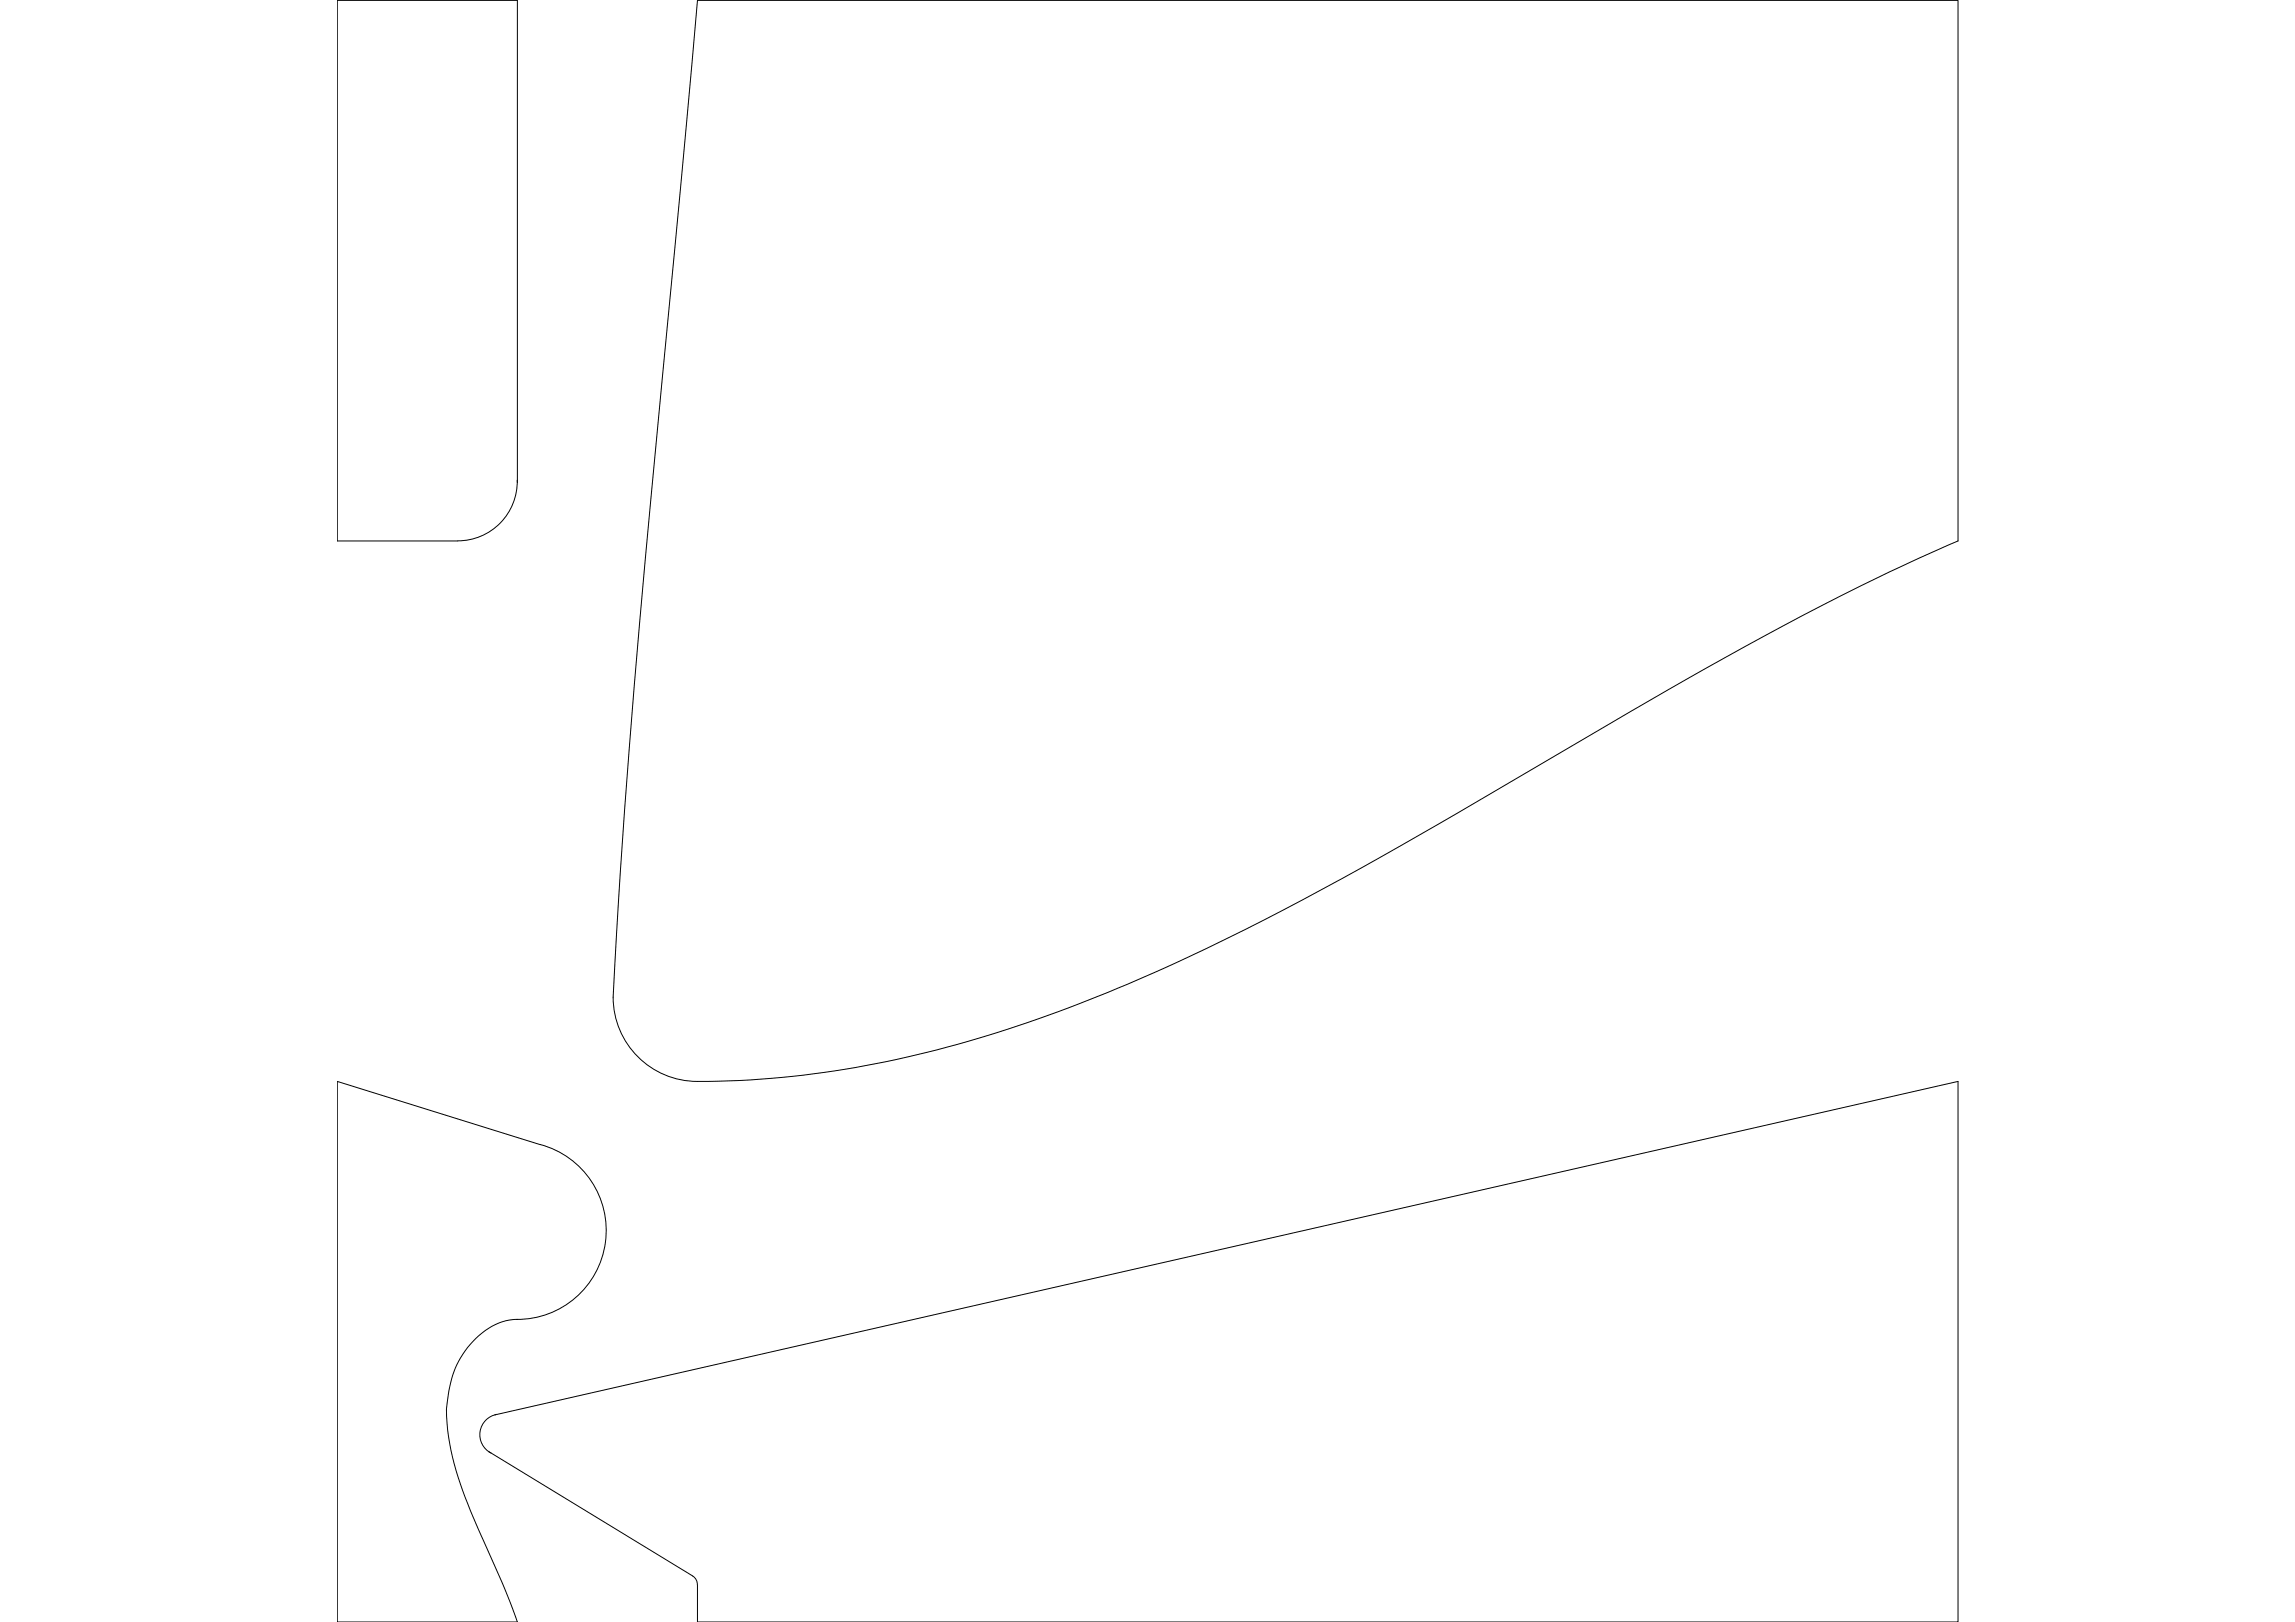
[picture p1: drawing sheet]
<svg xmlns="http://www.w3.org/2000/svg" width="841mm" height="594mm" viewBox="0 0 841 594" stroke-linecap="round" stroke-linejoin="round" font-family="sans-serif">
<!-- layer: 0 -->
<path d="M189.6 175.9a21.8 21.8 0 0 1-21.8 22.2M189.6 176.8v-176.7h-66v198h44.2M224.7 365.2a30.9 30.9 0 0 0 30.9 30.9 374.6 374.6 0 0 0 124.8-22.9 706.2 706.2 0 0 0 104.2-47.5 1926.3 1926.3 0 0 0 63.3-36l28-16.4a1503.3 1503.3 0 0 1 116.5-63.8l25.1-11.4v-198h-461.9l-6.2 68.5-13 136.8-4 45.6-5.1 68.5-2.6 45.7M189.3 483.2a32.6 32.6 0 0 0 32.6-28.1 32.6 32.6 0 0 0-23.9-35.9l-74.4-23.1v198h66l-.8-2.4a366.2 366.2 0 0 0-13.4-31.3 135.2 135.2 0 0 1-11-34.2 44.6 44.6 0 0 1 4.4-28.9 27 27 0 0 1 18.7-13.9l2.1-.2M181.4 518.2l536.1-122.1v198h-461.9v-13.6M182.1 518a7.6 7.6 0 0 0-6.2 6.3 7.6 7.6 0 0 0 4 7.9M179.1 531.6l74.7 45.6 1.5 1.7 .2 1.6" fill="none" stroke="#000" stroke-width=".37"/>
</svg>
